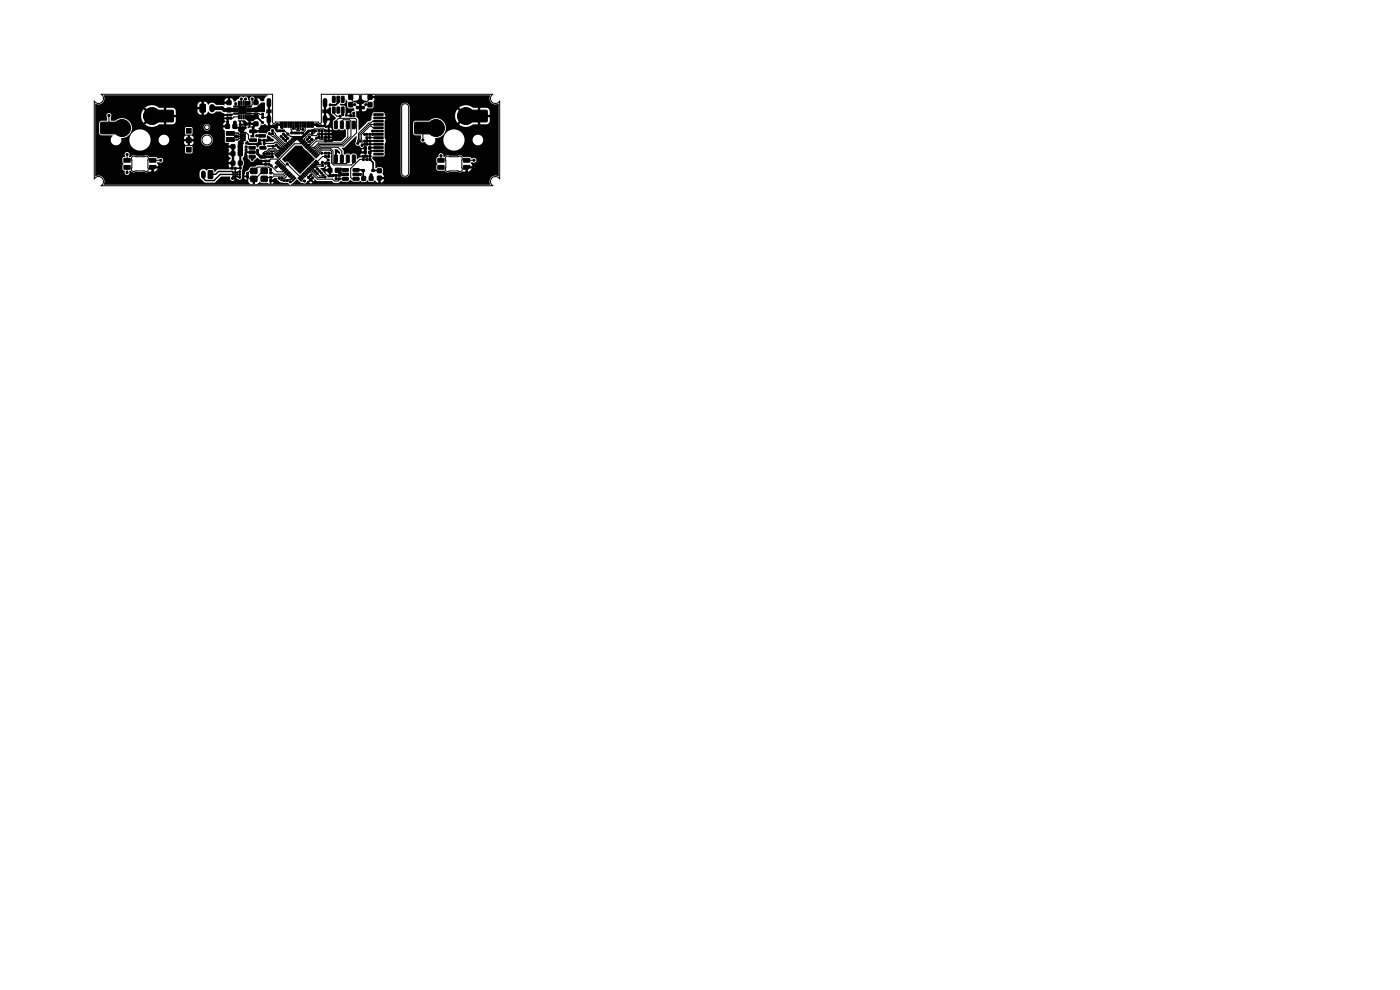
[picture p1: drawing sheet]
<svg xmlns="http://www.w3.org/2000/svg" width="297mm" height="210mm" viewBox="0 0 297 210" stroke-linecap="round" stroke-linejoin="round" font-family="sans-serif">
<g fill="#000" stroke="#000" stroke-width=".21">
<path d="M21.4 26h3.4v2.3h-3.4zM26.3 33.6h1.3v.8h-1.3zM26.3 35.1h1.3v.8h-1.3zM31.7 33.6h1.3l.1 .8h-1.3zM31.7 35.1h1.3l.1 .4-.4 .4h-.9zM33.3 23.4h3.4v2.4h-3.4zM39.5 29.3h1.1v1h-1.1zM39.5 31.3h1.1v1h-1.1zM39.5 27.3h1.1v1h-1.1zM42.5 22.1h.9l.2 .1v1.4l-.2 .2h-.8l-.2-.1zM44.2 36.2h.7l.2 .1 .1 1.3-.2 .3h-.6l-.2-.2zM48 27.9h1.7v.8h-1.7z"/>
<path d="M48 29.2h1.7v.8h-1.7zM48.1 24.9h.4v.4h-.4zM48.2 22.9h.8v.8h-.8zM48.2 21.4h.8v.8h-.8zM48.1 24.2h.4v.4h-.4zM48.7 24.9h.4v.4h-.4zM47.9 26.4h.8v.8h-.8zM49 34.2h.8v.8h-.8zM48.7 24.2h.4v.4h-.4zM48.6 23l1.7 .1v.5l-1.7 .1zM49.1 35.5h.4v.4h-.4zM49.6 22.5h.8v.2h-.8z"/>
<path d="M49.6 23h.8v.2h-.8zM49.6 23.5h.8v.2h-.8zM49.6 24h.8v.2h-.8zM49 32.2h.8v.8h-.8zM49 30.7h.8v.8h-.8zM49.7 35.5h.4v.4h-.4zM49.4 26.4h.8v.8h-.8zM50.6 34.2h.8v.8h-.8zM50.6 24.4h.2v.8h-.2zM50.6 21.5h.2v.8h-.2zM49.9 28.6h.3l.4 .3-.4 .4h-.3zM50.6 22.6h1.6v1.6h-1.6z"/>
<path d="M50.8 26.3h.3v.4h-.3zM50.8 26.9h.3v.4h-.3zM51.1 24.4h.2v.8h-.2zM51.1 21.5h.2v.8h-.2zM50.6 32.2h.8v.8h-.8zM50.6 30.7h.8v.8h-.8zM51.6 24.4h.2v.8h-.2zM51.6 21.5h.2v.8h-.2zM50.6 30.1l.4-.4h.6v.8l-.2 .1v2.4h-.8zM52.1 24.4h.2v.8h-.2zM52.1 21.5h.2v.8h-.2zM52 31h.4v.4h-.4z"/>
<path d="M52 31.6h.4v.4h-.4zM50.6 27h1.5v.2l-.5 .5v.5h-.6l-.4-.4zM52.2 21.6h.8v.7h-.8zM52.3 36.6h.4v.4h-.4zM52.3 37.2h.4v.4h-.4zM52.5 24h.8v.2h-.8zM52.5 23.5h.8v.2h-.8zM52.5 23h.8v.2h-.8zM52.5 22.5h.8v.2h-.8zM52.9 33h1.2l.1 .5h-1.3zM52.9 32h1.2l.1 .5-1.3 .1zM52.9 31.1h1.2l.1 .5h-1.3z"/>
<path d="M52.8 25.3h.3v.4h-.3zM52.8 25.9h.3v.4h-.3zM53 29.5h1.3l.1 .5h-1.3zM53 27.6h1.3l.1 .5h-1.3zM53.2 35.7h1.3v1.1h-1.3zM53.2 37.4h1.3v1.1h-1.3zM53.9 25.9h.8v.8h-.8zM53.9 24.3h.8v.8h-.8zM53.9 21.4h.8v.8h-.8zM53.9 22.9h.8v.8h-.8zM52.2 24.5l2.5-.1v.4l-1.1 .8h-.9l-.5-.4zM54.9 28.5h1.3l.1 .5-1.4 .1z"/>
<path d="M55.2 31.1h1.1l.1 .5h-1.2zM55.2 33h1.1l.1 .5h-1.2zM55.4 35.7h1.3v1.1h-1.3zM55.4 37.4h1.3v1.1h-1.3zM55.5 24.1h.4v.4h-.4zM55.5 24.7h.4v.4h-.4zM55.9 29.6h.3v.4h-.3zM55.9 30.2h.3v.4h-.3zM52.5 23.1l1.8-.1 1.2-1.1h.6v1.8l-3.6-.1zM56.2 34.7h.4v.3h-.4zM56.2 34h.4v.3h-.4zM56.8 34.7h.4v.3h-.4z"/>
<path d="M56.8 34h.4v.3h-.4zM57.2 35.8h.4v.4h-.4zM57.2 36.5h.4v.4h-.4zM57.2 38.1h.4v.4h-.4zM57.2 37.5h.4v.4h-.4zM58.4 34.5l.5-.5 .2 .1-.6 .6zM58.5 30.5l.4 .3-.2 .2-.3-.2zM58.7 34.8l.5-.5 .2 .1-.6 .6zM58.4 32.9l.1-.1 .6 .6-.2 .1zM59 35.1l.5-.5h.1l-.5 .7zM59 31l.3 .2-.2 .3-.3-.3zM58.7 32.5l.7 .6-.1 .1-.6-.5z"/>
<path d="M59.2 35.4l.6-.6 .1 .1-.5 .6zM59.5 25.9h.6v1.1h-.6zM59 32.3l.1-.1 .5 .7h-.1zM59.5 35.7l.6-.6 .1 .1-.5 .6zM59.3 27.6h.4v.3h-.4zM59.3 32l.6 .5v.2l-.7-.6zM59.8 36l.5-.6 .2 .1-.6 .6zM60.1 38.1h.4v.4h-.4zM59.5 31.8l.2-.1 .5 .6-.1 .1zM59.8 29.3l.3-.2 .2 .3-.2 .2zM60.1 36.2l.5-.5 .2 .1-.6 .6zM60.3 25.9h.6v1.1h-.6z"/>
<path d="M59.9 27.6h.4v.3h-.4zM59.9 31.4l.6 .5-.1 .2-.6-.6zM60.5 28.6l.3 .3-.2 .2-.3-.2zM60.4 36.5l.5-.5h.2l-.6 .7zM60.4 29.6l.4 .2-.2 .3-.3-.3zM60.7 38.1h.4v.4h-.4zM60.1 31.2l.1-.1 .6 .6-.2 .1zM60.6 36.8l.6-.5h.1l-.5 .6zM60.8 29.2l.2-.1 .3 .3-.3 .2zM60.4 30.8l.7 .6-.1 .1-.6-.5zM60.9 37.1l.6-.6 .1 .1-.5 .6zM61.1 25.9h.3v1.1h-.3z"/>
<path d="M60.6 30.6h.2l.5 .6h-.1zM61.2 37.4l.6-.6 .1 .1-.5 .6zM61 30.3l.6 .5v.2l-.7-.6zM61.6 25.9h.3v1.1h-.3zM61.5 37.7l.5-.6 .2 .1-.6 .6zM61.2 30.1l.2-.1 .5 .6-.1 .1zM61.8 37.9l.5-.5 .2 .1-.6 .6zM62.1 25.9h.3v1.1h-.3zM61.7 28h.4v.4h-.4zM61.6 29.7l.6 .5-.1 .2-.6-.6zM62.1 38.2l.5-.5h.2l-.6 .7zM61.8 29.5l.1-.1 .6 .6-.2 .1z"/>
<path d="M62.6 25.9h.3v1.1h-.3zM62.1 29.1l.7 .6-.1 .1-.6-.5zM62.3 28h.4v.4h-.4zM63.1 25.9h.3v1.1h-.3zM63.2 29.7l.6-.6 .1 .1-.5 .6zM63.6 25.9h.3v1.1h-.3zM63.5 30l.6-.6 .1 .1-.5 .6zM63.3 28h.4v.4h-.4zM63.2 37.7h.2l.5 .6-.1 .1zM63.8 30.2l.6-.5 .1 .1-.5 .6zM64.1 25.9h.3v1.1h-.3zM63.5 37.5l.2-.1 .5 .6-.1 .1z"/>
<path d="M64.1 30.5l.5-.5 .2 .1-.6 .6zM63.9 28h.4v.4h-.4zM63.8 37.2l.2-.1 .5 .6-.1 .1zM64.4 30.8l.5-.5h.2l-.6 .7zM64.6 25.9h.3v1.1h-.3zM64.1 36.9l.1-.1 .6 .6-.2 .1zM64.7 31.1l.5-.5h.2l-.6 .6zM64.7 31.2l.6-.6h.6l-.9 .9zM64.4 36.6l.1-.1 .6 .7h-.2zM64.9 31.4l.6-.6 .1 .1-.5 .6zM65.1 25.9h.6v1.1h-.6zM60.7 33.8l2.3-2.3 2.3 2.3-2.3 2.2z"/>
<path d="M64.7 36.3l.7 .5-.1 .1-.6-.5zM65.2 31.7l.6-.6 .1 .1-.5 .6zM65.4 37.4l.3 .3-.2 .2-.3-.2zM65.2 29.3l.3 .3-.3 .2-.3-.2zM65.6 29.8l.4 .3-.3 .2-.3-.2zM64.9 36h.2l.5 .6-.1 .1zM65.5 31.9l.6-.5 .1 .1-.5 .6zM65.8 37.9l.4 .2-.2 .3-.3-.3zM65.3 35.7l.6 .5-.1 .2-.6-.6zM65.6 28.9l.3 .2-.3 .3-.2-.3zM65.9 25.9h.6v1.1h-.6zM66.1 29.4l.3 .2-.3 .3-.2-.3z"/>
<path d="M65.8 32.2l.5-.5 .2 .1-.6 .6zM66.1 27.6h.4v.3h-.4zM65.5 35.5l.2-.1 .5 .6-.1 .1zM66.1 32.5l.5-.5h.2l-.6 .7zM61.9 29h2.2l1.4-1.4h.9v.3h-.7l-2.1 2.1-.4-.4-.5 .1zM65.9 35.1l.6 .6-.1 .1-.6-.5zM66.4 32.8l.5-.6 .1 .1-.5 .6zM66.7 27.6h.4v.3h-.4zM66.1 34.9l.1-.1 .6 .7h-.2zM66.7 36.1l.4 .2-.2 .3-.3-.3zM66.6 33.1l.6-.6 .1 .1-.5 .6zM66.4 34.6l.6 .5v.2l-.6-.6z"/>
<path d="M66.9 33.4l.6-.6 .1 .1-.5 .6zM67 36.7l.3-.2 .2 .3-.2 .2zM66.6 34.4l.2-.1 .5 .6-.1 .1zM67.2 35.6l.4 .2-.2 .3-.3-.3zM67.5 27.6h.4v.3h-.4zM67.5 29h.4v.3h-.4zM67.5 28.3h.4v.3h-.4zM67 34l.6 .5-.1 .2-.6-.6zM67.7 36l.3 .3-.2 .2-.3-.2zM68.1 27.6h.4v.3h-.4zM68.1 29h.4v.3h-.4zM68.1 28.3h.4v.3h-.4z"/>
<path d="M68.9 29h.4v.3h-.4zM68.9 34.5h.4v.3h-.4zM68.9 29.7h.4v.3h-.4zM68.9 33h.4v.4h-.4zM68.9 32.3h.4v.4h-.4zM68.9 27.6h.4v.3h-.4zM68.9 28.3h.4v.3h-.4zM69.5 29h.4v.3h-.4zM69.5 34.5h.4v.3h-.4zM69.5 29.7h.4v.3h-.4zM69.5 33h.4v.4h-.4zM69.5 32.3h.4v.4h-.4z"/>
<path d="M69.6 35.7h.8v.8h-.8zM69.5 27.6h.4v.3h-.4zM69.5 28.3h.4v.3h-.4zM70.6 22.7l.5 .1-.1 1.2-.5-.1zM70.6 20.5h.5l-.1 1.2-.5-.1zM71 32.9l.6 .1-.1 1.5-.6-.1zM71 25.7l.6 .1-.1 1.5-.6-.1zM71.1 37h.4v.4h-.4zM71.1 37.8h.4v.3h-.4zM71.2 35.7h.7v.8h-.7zM71.5 22.7l.6 .1-.1 1.2-.5-.1zM71.5 20.5h.6l-.1 1.2-.5-.1z"/>
<path d="M71.8 37h.4v.4h-.4zM71.8 37.8h.4v.3h-.4zM72.2 32.9l.6 .1-.1 1.5-.5-.1zM72.2 25.7l.6 .1-.1 1.5-.5-.1zM71.7 35.7h.4l.3 .3v.6l.1 .2h.7v.4l-1.4 .1zM72.5 22.7l.5 .1-.1 1.2-.5-.1zM72.5 20.5h.5l-.1 1.2-.5-.1zM73.5 32.9l.6 .1-.1 1.5-.5-.1zM73.5 25.7l.6 .1-.1 1.5-.5-.1zM72.6 37.7h1.2l.1 .5h-1.2zM72.6 36.7h1.2l.1 .5-1.2 .1zM72.6 35.8h1.2l.1 .5h-1.2z"/>
<path d="M74 20.1h.8v1h-.8zM74 21.7h.8v1h-.8zM74.2 24.4h.4v.3h-.4zM74.8 32.9l.6 .1-.1 1.5-.6-.1zM74.8 25.7l.6 .1-.1 1.5-.6-.1zM74.8 24.4h.5v.3h-.5zM75.6 22.6h1.6l.1 .4-1.6 .1zM74.9 35.8h1.2l.1 .5h-1.2zM74.9 36.7h1.2l.1 .5-1.2 .1zM74.9 37.7h1.2l.1 .5h-1.2zM76.9 33.6h.4v.4h-.4zM76.9 33h.4v.4h-.4z"/>
<path d="M76.8 36h.5v.4h-.5zM76.8 37.4h.7v.9h-.7zM77.6 29h.4v.4h-.4zM77.6 28.3h.4v.4h-.4zM77.7 33.7h.4v.3h-.4zM77.6 29.7h.4v.4h-.4zM77.6 30.4h.4v.4h-.4zM77.3 32.1h.4v.5h-.4zM77.3 31.1h.4v.6h-.4zM78.1 20.1h.8v1h-.8zM78.1 21.7h.8v1h-.8zM77.7 33h.4v.3h-.4z"/>
<path d="M78.3 29h.4v.4h-.4zM78.3 28.3h.4v.4h-.4zM78.3 33.7h.4v.3h-.4zM78.3 29.7h.4v.4h-.4zM78.3 30.4h.4v.4h-.4zM78.3 33h.4v.3h-.4zM78.2 32.1h.5v.5h-.5zM78.2 31.1h.5v.6h-.5zM78.4 37.4h.7v.9h-.7zM78.9 36h.5v.4h-.5zM80.1 35.8h.8v.8h-.8zM80.1 37.4h.8v.8h-.8z"/>
<path d="M79.3 32.5h2v.4h-2zM79.3 31.8h2v.4h-2zM79.3 31.1h2v.4h-2zM79.3 30.4h2v.4h-2zM79.3 29.7h2v.4h-2zM79.3 29h2v.4h-2zM79.3 28.3h2v.4h-2zM79.3 27.6h2v.4h-2zM79.3 26.9h2v.4h-2zM79.3 26.2h2v.4h-2zM79.3 25.5h2v.4h-2zM79.3 24.8h2v.4h-2z"/>
<path d="M79.3 24.1h2v.4h-2zM88 26h3.4v2.3h-3.4zM92.9 33.6h1.3v.8h-1.3zM92.9 35.1h1.3v.8h-1.3zM98.3 33.6h1.3l.1 .8h-1.3zM98.3 35.1h1.3l.1 .4-.4 .4h-.9zM99.9 23.4h3.4v2.4h-3.4z"/>
<circle cx="23.1" cy="24.5" r=".22"/>
<circle cx="25.9" cy="27.2" r="1.8"/>
<circle cx="26.9" cy="36.6" r=".22"/>
<circle cx="27" cy="32.8" r=".23"/>
<circle cx="32.2" cy="24.6" r="1.8"/>
<circle cx="32.4" cy="36.4" r=".23"/>
<circle cx="34.1" cy="34" r=".23"/>
<circle cx="40" cy="27.8" r=".23"/>
<circle cx="40" cy="31.7" r=".23"/>
<circle cx="48.3" cy="26" r=".23"/>
<circle cx="49.3" cy="37.9" r=".23"/>
<circle cx="49.5" cy="37.4" r=".13"/>
<circle cx="49.5" cy="36.6" r=".14"/>
<circle cx="49.5" cy="37" r=".14"/>
<circle cx="49.8" cy="26" r=".23"/>
<circle cx="49.9" cy="37.4" r=".13"/>
<circle cx="49.9" cy="37" r=".14"/>
<circle cx="49.9" cy="36.6" r=".14"/>
<circle cx="49.9" cy="37.9" r=".22"/>
<circle cx="49.9" cy="29" r=".22"/>
<circle cx="50" cy="22" r=".22"/>
<circle cx="50.3" cy="37.4" r=".13"/>
<circle cx="50.3" cy="36.6" r=".13"/>
<circle cx="50.3" cy="37" r=".13"/>
<circle cx="50.4" cy="29" r=".22"/>
<circle cx="50.7" cy="31.9" r=".22"/>
<circle cx="50.8" cy="30.4" r=".22"/>
<circle cx="50.8" cy="37.6" r=".22"/>
<circle cx="50.8" cy="36.4" r=".22"/>
<circle cx="50.9" cy="37" r=".23"/>
<circle cx="50.9" cy="23.9" r=".22"/>
<circle cx="50.9" cy="23.3" r=".23"/>
<circle cx="50.9" cy="22.9" r=".23"/>
<circle cx="51" cy="35.7" r=".23"/>
<circle cx="51.1" cy="29" r=".15"/>
<circle cx="51.1" cy="29.4" r=".13"/>
<circle cx="51.1" cy="29" r=".13"/>
<circle cx="51.1" cy="28.1" r=".14"/>
<circle cx="51.1" cy="28.5" r=".14"/>
<circle cx="51.1" cy="29.7" r=".14"/>
<circle cx="51.2" cy="21" r=".23"/>
<circle cx="51.3" cy="31.9" r=".22"/>
<circle cx="51.3" cy="30.4" r=".22"/>
<circle cx="51.4" cy="23.9" r=".22"/>
<circle cx="51.4" cy="23.3" r=".23"/>
<circle cx="51.4" cy="22.9" r=".22"/>
<circle cx="51.5" cy="27.1" r=".23"/>
<circle cx="51.5" cy="27.6" r=".23"/>
<circle cx="51.5" cy="29.4" r=".13"/>
<circle cx="51.5" cy="29" r=".13"/>
<circle cx="51.5" cy="28.1" r=".14"/>
<circle cx="51.5" cy="28.5" r=".14"/>
<circle cx="51.5" cy="29.7" r=".14"/>
<circle cx="51.9" cy="35.6" r=".22"/>
<circle cx="51.9" cy="29.4" r=".13"/>
<circle cx="51.9" cy="29" r=".13"/>
<circle cx="51.9" cy="28.1" r=".13"/>
<circle cx="51.9" cy="28.5" r=".13"/>
<circle cx="51.9" cy="29.7" r=".14"/>
<circle cx="51.9" cy="23.9" r=".22"/>
<circle cx="51.9" cy="23.3" r=".23"/>
<circle cx="51.9" cy="22.9" r=".23"/>
<circle cx="51.9" cy="29" r=".15"/>
<circle cx="52" cy="27.1" r=".22"/>
<circle cx="52.1" cy="21" r=".23"/>
<circle cx="52.1" cy="26.5" r=".23"/>
<circle cx="52.2" cy="32.3" r=".22"/>
<circle cx="52.4" cy="35" r=".23"/>
<circle cx="52.7" cy="21.9" r=".22"/>
<circle cx="53.5" cy="21" r=".23"/>
<circle cx="53.5" cy="33.8" r=".23"/>
<circle cx="53.6" cy="23.3" r=".22"/>
<circle cx="53.7" cy="27.1" r=".23"/>
<circle cx="53.8" cy="38" r=".22"/>
<circle cx="54.3" cy="21" r=".22"/>
<circle cx="54.4" cy="28.8" r=".23"/>
<circle cx="54.7" cy="31.9" r=".22"/>
<circle cx="55.7" cy="26" r=".22"/>
<circle cx="55.7" cy="23.3" r=".22"/>
<circle cx="55.7" cy="22.7" r=".22"/>
<circle cx="55.7" cy="22.1" r=".22"/>
<circle cx="56" cy="32.6" r=".22"/>
<circle cx="56" cy="36.3" r=".22"/>
<circle cx="56.6" cy="32.6" r=".22"/>
<circle cx="56.6" cy="29.8" r=".22"/>
<circle cx="57" cy="23.6" r=".23"/>
<circle cx="57.1" cy="32.6" r=".22"/>
<circle cx="57.1" cy="28.3" r=".23"/>
<circle cx="57.5" cy="35.2" r=".22"/>
<circle cx="57.7" cy="32.6" r=".22"/>
<circle cx="57.8" cy="33.3" r=".22"/>
<circle cx="57.8" cy="27.7" r=".23"/>
<circle cx="57.8" cy="28.3" r=".23"/>
<circle cx="58" cy="31" r=".22"/>
<circle cx="58" cy="38.3" r=".22"/>
<circle cx="58.6" cy="35.5" r=".23"/>
<circle cx="58.9" cy="27.8" r=".23"/>
<circle cx="59.2" cy="37.8" r=".23"/>
<circle cx="59.3" cy="31.4" r=".22"/>
<circle cx="59.6" cy="28.9" r=".23"/>
<circle cx="59.8" cy="27.1" r=".22"/>
<circle cx="59.8" cy="37.8" r=".23"/>
<circle cx="60.1" cy="28.5" r=".22"/>
<circle cx="60.6" cy="26.4" r=".23"/>
<circle cx="60.9" cy="34.8" r=".22"/>
<circle cx="61.1" cy="28.4" r=".22"/>
<circle cx="61.6" cy="38.6" r=".22"/>
<circle cx="61.9" cy="33.7" r=".23"/>
<circle cx="62.2" cy="27.3" r=".22"/>
<circle cx="62.4" cy="34.3" r=".22"/>
<circle cx="62.5" cy="33.2" r=".23"/>
<circle cx="63" cy="29.3" r=".22"/>
<circle cx="63" cy="28.2" r=".22"/>
<circle cx="63" cy="32.6" r=".22"/>
<circle cx="63" cy="34.8" r=".22"/>
<circle cx="63" cy="33.7" r=".22"/>
<circle cx="63.2" cy="27.3" r=".22"/>
<circle cx="63.5" cy="33.2" r=".22"/>
<circle cx="63.5" cy="34.3" r=".22"/>
<circle cx="64.1" cy="33.7" r=".23"/>
<circle cx="64.3" cy="27.5" r=".23"/>
<circle cx="64.5" cy="28.8" r=".22"/>
<circle cx="64.6" cy="38.4" r=".22"/>
<circle cx="64.9" cy="28.3" r=".23"/>
<circle cx="65.3" cy="27.9" r=".23"/>
<circle cx="65.4" cy="26.5" r=".23"/>
<circle cx="65.7" cy="29.1" r=".22"/>
<circle cx="65.9" cy="37.2" r=".22"/>
<circle cx="66.2" cy="29.6" r=".23"/>
<circle cx="66.2" cy="28.3" r=".22"/>
<circle cx="66.3" cy="37.7" r=".22"/>
<circle cx="67.2" cy="29.3" r=".22"/>
<circle cx="67.7" cy="28.5" r=".22"/>
<circle cx="68.2" cy="36.7" r=".23"/>
<circle cx="68.3" cy="32.5" r=".23"/>
<circle cx="68.3" cy="28.4" r=".22"/>
<circle cx="68.4" cy="34.4" r=".22"/>
<circle cx="68.4" cy="35.1" r=".23"/>
<circle cx="68.5" cy="37.2" r=".23"/>
<circle cx="69" cy="23.6" r=".22"/>
<circle cx="69" cy="37.6" r=".23"/>
<circle cx="69.1" cy="29.8" r=".22"/>
<circle cx="69.1" cy="28.4" r=".22"/>
<circle cx="69.1" cy="29.1" r=".22"/>
<circle cx="69.6" cy="34" r=".22"/>
<circle cx="69.7" cy="35.2" r=".23"/>
<circle cx="70.1" cy="22.2" r=".22"/>
<circle cx="70.3" cy="29.8" r=".22"/>
<circle cx="70.3" cy="28.4" r=".22"/>
<circle cx="70.7" cy="37.2" r=".22"/>
<circle cx="70.8" cy="21" r=".22"/>
<circle cx="71.3" cy="33.7" r=".23"/>
<circle cx="71.8" cy="23.3" r=".22"/>
<circle cx="71.8" cy="28.4" r=".22"/>
<circle cx="72.2" cy="24.6" r=".22"/>
<circle cx="72.3" cy="35.9" r=".23"/>
<circle cx="72.7" cy="21.1" r=".22"/>
<circle cx="72.7" cy="24.3" r=".22"/>
<circle cx="73.7" cy="23.4" r=".22"/>
<circle cx="74.4" cy="20.6" r=".22"/>
<circle cx="75.1" cy="26.5" r=".22"/>
<circle cx="75.1" cy="24" r=".22"/>
<circle cx="75.2" cy="22.2" r=".22"/>
<circle cx="75.9" cy="30.4" r=".23"/>
<circle cx="76.3" cy="30" r=".22"/>
<circle cx="76.4" cy="23.4" r=".22"/>
<circle cx="76.5" cy="37" r=".23"/>
<circle cx="76.8" cy="30.9" r=".22"/>
<circle cx="77.3" cy="30.6" r=".22"/>
<circle cx="77.3" cy="30" r=".22"/>
<circle cx="77.4" cy="28.5" r=".22"/>
<circle cx="77.5" cy="33.2" r=".23"/>
<circle cx="77.6" cy="22.2" r=".22"/>
<circle cx="78.5" cy="20.6" r=".22"/>
<circle cx="78.7" cy="37.1" r=".23"/>
<circle cx="79.1" cy="28.5" r=".22"/>
<circle cx="79.1" cy="27.8" r=".22"/>
<circle cx="81.6" cy="37.8" r=".23"/>
<circle cx="81.9" cy="25" r=".23"/>
<circle cx="89.7" cy="29.7" r=".22"/>
<circle cx="92.5" cy="27.2" r="1.8"/>
<circle cx="93.5" cy="33" r=".22"/>
<circle cx="98.8" cy="24.6" r="1.8"/>
<circle cx="99" cy="36.5" r=".23"/>
<circle cx="100.5" cy="34" r=".23"/>
</g>
<g fill="#000">
<path d="M50 28.7l.5 .2-.2 .3h-.3l-.1-.2zM50.5 25.5h1.1a.49 .49 0 0 1 .7 .3l.4 .2h1.5l.1 .5h-1l-.1-.2v.5h.2l.1 .2-.9 .2-.1-.3 .2-.1v-.5h-.4v.3h-1.3l-.3-.3h.9v-.3l-.5-.3v.6h-.4v-.6l-.2 .1zM50.7 22.9l.8-.3 .6 .3v1.1h-1.4zM51.1 28.8h.8v.3h-.8zM52.4 29.8l.6 .5h1.4l.3-.2 .1-.7h.5l.1 .2h1.3l-.1-.4 .1-.5 1.5 1-.3 .3h-2.5l.1 .4v.3a.5 .5 0 0 0-.7 .5l-.3 .1-.2-.4-.2-.1h-1.5l-.6-.2a.54 .54 0 0 1 .3-.7zM20.2 22h.2a1.25 1.25 0 0 0 1.6-.5h26.3v-.7a.71 .71 0 0 0-.7 .7h-25.6l.2-.7-.2-.5 34.7-.1 .1 .1a1.24 1.24 0 0 0-.8 1.1l-.7 .1-.3-.5-.4-.2-.1 1h-.4l-.1-1a.56 .56 0 0 0-.8-.3 .56 .56 0 0 0-.1 .9l-.1 .8-.8-.2 .1-.2h.5l-.2-.7a.6 .6 0 0 0-.3-.6 .6 .6 0 0 0-.7 .2 .61 .61 0 0 0-1 .3l-.4 .1-.2 .4h-.5a.71 .71 0 0 0-.7-.7v.9l-.2 .1v.2h-1v.4l-1.8-.2a1.01 1.01 0 0 0-1.7 0 .76 .76 0 0 0-.9-.6v1.1h-.4v-1.1h-.2a.84 .84 0 0 0-.7 1.1h.8v.5h-.8v.4a.75 .75 0 0 0 .9 .7v-1.1h.4v1.1h.2a.8 .8 0 0 0 .7-.6 1.04 1.04 0 0 0 1.7 0h1l.8 .3v.2l.7 .1v.3h-.7v.3h.7l.2 .9v1h-.2l-.1 .3h-.9l.4 .6v2.4l.2 .2h.7l-.1 .6h.9v.2l.3 .1v4l-.5 .7h-2.9l-.8 .6-.2-.5-.3-.1h-.7l-.4 .2a.93 .93 0 0 0-1.6 .5l.1 1.2 1.1 1 2.1-.1 1.3-1.2h2a.55 .55 0 0 0 .2 .8 .55 .55 0 0 0 .8-.3h.4a.68 .68 0 0 0 1.1-.4h.4l.2 .4 .3 .1v-.5h-.9l-.1-.3v-1.2l.4-1.2-.2-1.5 .3-.3v-.6h.2v-.7h.4l.1 1.7 .4 .3a.61 .61 0 0 0 .6 .5 .61 .61 0 0 0 .6-.5l.4-.4 .5 .4 1.4 .2v.3l-.7 .1v.3h.7v.3h-1.8l-.4 .3-.9 .1-.9 .8a.5 .5 0 0 0-.4 .7l-.2 .3 .9 .2v.8a.73 .73 0 0 0 .9 .9l.1-1.1h.4v1.1l.5-.1 .5-.4 .4 .2h1.3l.4 .2h.4l.3-.1 .2-.4h-.5v.5h-.4v-.7l.9-.2 .2-.3h.3l.2 .3 .6 .6 1.7 .1 .3 .3-39.3 .1a1.43 1.43 0 0 0-1.1-1.9h-.8v-3.7h5.8v.8l.3 .3-.3 .4v.8l.5 .3a.57 .57 0 0 0 .5 .9 .57 .57 0 0 0 .4-.9h.3a.81 .81 0 0 0 1.1 .3h1.8a.79 .79 0 0 0 1-.1l1.3-.1 .6-.5h-.8v.6h-.6v-.8l.3-.1 .1-.2h1.1l-.1-.4h15v.6h.6l.1-.6h-15.7a.25 .25 0 0 1-.2-.2 .25 .25 0 0 1 .1-.3h.4a.53 .53 0 0 0 .7-.1l14.7 .1v-1.5h-.7l.1 .4 .4 .3-.4 .3-.1 .4h-14l.1-.1a.53 .53 0 0 0-.2-.6 .53 .53 0 0 0-.6 0h-.4l-.4-.3h-1.4a.75 .75 0 0 0-1-.3h-1.8a.71 .71 0 0 0-1 .3l-.4-.1a.54 .54 0 0 0 0-.7 .54 .54 0 0 0-.7-.1 .54 .54 0 0 0-.2 .7v.2l-.4 .1-.1 .2h-5.8v-5.4h.8l.5 .5h2.4a1.15 1.15 0 0 0 .2 2 1.15 1.15 0 0 0 1.6-1.1h1.7v.2a2.25 2.25 0 0 0 1.6 2 2.25 2.25 0 0 0 2.4-.6h7.8l.1 1.1 .2 .3 1.1-.1 .2-.2 8.4 .1v-1h-.7l.1 .5-.1 .4h-7.7v-1.1l-.2-.3-1.1 .1-.3 .2h-7.8l.4-.8 .2-.8h1.7a1.13 1.13 0 0 0 .7 1.2 1.13 1.13 0 0 0 1.3-.5h3.3l.4 .4 1.2 .1 .4-.3v-.5h-.7v.8h-.5v-.8h-.8v.3h-3.3l.2-.7h6.7a1.25 1.25 0 0 0 1.8 1.3 1.25 1.25 0 0 0 .3-2.2 1.25 1.25 0 0 0-2 .7l-.1 .2h-6.7l-.1-.4h3.2v.3h2a.59 .59 0 0 0-.1-.6 .59 .59 0 0 0-.6-.1v.7h-.5v-.7h-.5l-.3 .4-3.3-.1a1.13 1.13 0 0 0-1.2-.5 1.13 1.13 0 0 0-.8 1h-1.7a2.26 2.26 0 0 0-2.3-2.2 2.26 2.26 0 0 0-2.3 2.2h-1.7v-.2a2.28 2.28 0 0 0 2.3-2.2h11.2v1.1l.2 .2 1.2 .1 .3-.3-.1-1.1-.2-.2h-1.1l-.3 .2h-11.2v-.3h15.2a.7 .7 0 0 0 .9 .8 .7 .7 0 0 0 .3-1.2l3.6 .1 .1-1.3h-.5l.3 .5-.4 .3-.2 .4h-2.9a.7 .7 0 0 0-.7-.2 .7 .7 0 0 0-.5 .6h-15.2v-.2a2.12 2.12 0 0 0-3.6-1.1h-.9l.1-1.1h6.3l.2 .9 .3 .7 .6-.6 .4 .4-.6 .5 .2 .1a2.34 2.34 0 0 0 2.8-.1h2.8l.4-.2 .3-.4v-.9h-2v1.5h-.5v-2h2.5v-.8a.74 .74 0 0 0-.7-.7h-1.3v1.5h-.5v-1.5h-1.1a2.29 2.29 0 0 0-2.9-.1l.6 .6-.4 .3-.6-.5-.3 .7-.2 .6-6.3-.1a.54 .54 0 0 0-.7-.4 .54 .54 0 0 0-.2 .9v.7h-1.2l-.3 .2-.2 .3v2.1h-.8zM53.7 27.6h1.2l-.1-.4 .3-.2 .2-.6a.69 .69 0 0 0 .9-.1l.6 .4v-.8l.2 .1 .3-.1v.8a.87 .87 0 0 1 1-.3l.3-.3 1.2 .2v.4h-.8v.5l-.2 .3 .7 .1v.3l-.8 .1-.4-.3a.58 .58 0 0 0-.6-.5 .58 .58 0 0 0-.5 .6 .56 .56 0 0 0-.6 .5l-.4-.1-2.2-.1v1h-.8l-.1-.4h.4v-.8h.2zM56.8 22.5l.2 .1 .3-.1v.8h.3v.7l-.3-.1v.8l-.2-.1-.3 .1v-.8l-.4 .2 .1-.9 .3 .1zM56.7 30.8h1.1l.1 .3-1.1 .1zM62.5 28l.9 .1 .1 .2-.9 .1zM59.8 33.7l2.9-2.8h1.3l2.5 2.6a.3 .3 0 0 1 .3 .3 .3 .3 0 0 1-.3 .2l-2.9 2.9-2.2-2.2a.6 .6 0 0 0-1-.3zM68.2 27.8h.3v1.3a.28 .28 0 0 1-.3 0 .28 .28 0 0 1 0-.4z"/>
<path d="M68 35.7l.7-.1 .4-.4 .2 .1-.3 .6h.9l.1 .2h.2v1l1.1-.1v.3l-.7 .1v.2h-1l-1-1.2h.4a.71 .71 0 0 0 .8 .7v-.7h-1.2zM68.7 22.5l.2 .1 .3-.1v.8l.4-.2a.38 .38 0 0 1 .6-.3l.1 1.3 1 .9-.7 .8 .1 1.6 .3 .2h.5l.4-.2 .4 .2h.4l.5-.2 .2 .2v1.4l-1 .9h-2.7l-.1-.2h.8v-.3h-.5v.3h-.3v-.7h.8v-.3h-.5v.3h-.3v-.7h.8v-.3h-.5v.3h-.3v-.7h.8l-.1-.4-.4-.1v.5h-.3l-.1-.5a.5 .5 0 0 1-.8-.2h-1.6l-.1-.2-.8-.1 .1-.4 1.1-.1 .4 .3a.65 .65 0 0 1 .9 .3v-.8l.2 .1 .3-.1v.8a1.01 1.01 0 0 0 .7-1.1h-.7v-.5h.7a1.01 1.01 0 0 0-.7-1.2v.8l-.2-.1-.3 .1v-.8h-.3v-.7l.3 .1zM71 31.7h.6l.5 .6-.1 .4-.5-.3-.1 1.3-.3-.1zM72.2 22h.7l.3-.1 .2-.9 .3 .5-.1 1.1 .2 .3 .2 .1 1-.1 .2 .5a.76 .76 0 0 0-.7 1.1l-.2 .2h-1.1v-.3h1v-.5l-.3 .1-.2 .4h-.5l.1-1.8-.4-.2h-.5l-.3-.2zM72.5 31.4l.6-.1 2.5-2.5v.6l-.1 .6a.58 .58 0 0 0 0 .8 .58 .58 0 0 0 .8 .1 .55 .55 0 0 0 .4 .5 .55 .55 0 0 0 .6-.2l.4 .3v.8h-.2l-.1 .3h-.8l-.2 .4h.7v.3l-.9 .1-.4 .4-.1-.8-.3-.4h-.6l-.4 .2-.4-.2h-.4l-.5 .2-.2-.2v-.7l-.2-.2h4v.4h.5v-.4h-4.5zM76.1 20.2h.6a.85 .85 0 0 0 .7 1.2l.3-.1 .1 .3-.5 .2-.2 .2-.4 .1v1.5l.8-.1 .4-.6 1 .1 .3-.3h5.8v14.2a.95 .95 0 0 0 1.1 .7 .95 .95 0 0 0 .8-1v-3h5.7v.8l.3 .3-.3 .4v1l.3 .1h1.4a.76 .76 0 0 0 1.1 .3h1.8a.79 .79 0 0 0 1-.1h1.2l.7-.6h-.8v.6h-.6v-.8l.3-.1v-.2h1.2l-.3-.7 .1-.2a.62 .62 0 0 0 .8 0 .62 .62 0 0 0 .2-.7l-.4-.2-.6 .1-.4-.3h-1.4a.7 .7 0 0 0-1-.3h-1.8a.71 .71 0 0 0-1 .3h-.3a.59 .59 0 0 0-.5-.8 .59 .59 0 0 0-.6 .8l-.3 .1-.1 .2h-5.7v-5.4h.7l.5 .5h1.2v.6a.57 .57 0 0 0 .1 .8 .57 .57 0 0 0 .8 0 1.13 1.13 0 0 0 1.3 .7 1.13 1.13 0 0 0 .8-1.2h1.7v.2a2.25 2.25 0 0 0 2.4 2.2 2.25 2.25 0 0 0 2.2-2.4h1.7v.2a1.13 1.13 0 0 0 1.7 .9 1.13 1.13 0 0 0 0-2 1.13 1.13 0 0 0-1.7 .9h-1.7a2.26 2.26 0 0 0-2.3-2.2 2.26 2.26 0 0 0-2.3 2.2h-1.7v-.2a2.14 2.14 0 0 0 2.2-2.7 2.14 2.14 0 0 0-3.2-1.3l-.3 .2-3.1 .1-.3 .4v2.1h-.7v-3.7h9.6l.2 .9 .3 .7 .6-.6 .4 .4-.6 .5a2.33 2.33 0 0 0 3 0h2.9l.4-.3 .2-.4v-.8h-2v1.5h-.5v-2h2.5v-.9l-.3-.5-.3-.1h-1.4v1.5h-.5v-1.5h-1a2.33 2.33 0 0 0-3-.1l.6 .6-.4 .3-.6-.5-.3 .7-.2 .6h-9.6v-1.8a.95 .95 0 0 0-.9-.9 .95 .95 0 0 0-1 .9h-5.8v-1.2l.2-.6-.9-.1v-.4h.9l.1-.2h24.5a1.34 1.34 0 0 0 .2 1.6 1.34 1.34 0 0 0 1.6 .2v15.3a1.43 1.43 0 0 0-1.9 1.1v.8l-42.2-.1 1.3-1.1 .7 .7 .8 .2 .5-.1h1.3l-.4-.4-.3 .4h-.6l.2-.4 .1 .1 .8-.5 .5 .5 .2-.5 .5 .4h3.1l.5 .4h1l.4-.4 .4 .1h1.2l.4-.4 .6 .4h1.2l.3-.1 .5 .2h.6l.5-.4 .4 .4h.7l.4-.4 .4 .5h.8a.71 .71 0 0 0 .8-.7h-.8v.7h-.5v-.9h.3v-.3h1l-.4-.6 .2-.3v-.7l-.4-.4h-.8l-.5 .2v-1.4l-.6-.8 .1-.4 2.2 .1 .3-.3v-2l.2-.8-.2-1.2v-2.9l.2-.8-.2-1.1-.3-.3-2.2 .1-.3 .8v.7l-.3 .3-.5 .1-1.9 1.8v-2.3l-.5-.6-.1-1.1h.7v-1.5h-.4l-.3-.4h-.4l.1-.3a.8 .8 0 0 0 .8-.3 .8 .8 0 0 0 .1-.9zM77.7 29.2h.2l.1 .5h.6a.51 .51 0 0 1-.8 .3l-.2-.1z"/>
<circle cx="55.8" cy="33.3" r=".3"/>
<circle cx="60.6" cy="37.7" r=".13"/>
</g>
<path d="M45 22.7v.5" fill="none" stroke="#000" stroke-width="1.2"/>
<path d="M43.2 36.7v.7M57.1 21.3v1M57.1 24.9v.8M69 21.3v1M69 24.9v.8" fill="none" stroke="#000" stroke-width="1"/>
<g fill="none" stroke="#000" stroke-width=".21">
<path d="M20 21.4a1.05 1.05 0 0 0 1.6 .2 1.05 1.05 0 0 0-.2-1.6h36.4v5.9l.3 .3 .3-.3h9.2l.1 .3h.3l.2-.3v-5.9h36.4a1.05 1.05 0 0 0-.2 1.6 1.05 1.05 0 0 0 1.6-.2v16.6a1.05 1.05 0 0 0-1.6-.2 1.05 1.05 0 0 0 .2 1.6h-83.2a1.05 1.05 0 0 0 .2-1.6 1.05 1.05 0 0 0-1.6 .2zM23.1 24.5h.1M23.1 24.5v2.7M26.9 35.5v1.1M27 32.8v1.2M27 34h-.1M28 33.3l.4-.2 .5 .2 2.1-.2 .3 .1 .2 .4-.1 2.6-.4 .2-.5-.1-2.1 .1-.4-.1-.1-.4v-2.3zM32.4 35.5v.9M32.4 34h1.7M48.2 25.9v.1M48.2 26h.1M48.3 24.4v.7"/>
<path d="M48.3 25.9h-.1M48.6 23.4l.2 .2M48.8 29.6l.9 .1M49.4 31.1h.1M49.5 37.4l-.2 .5M49.7 28.2l-.9 .1M49.8 26.8h.1M49.9 37v.4M50 22v.6M50 23.1v.5M50 24.1h-.5l-.3 .3h-.3M50.3 37h.6"/>
<path d="M50.3 37.4l.2 .2h.4M50.7 21.9l.2 1M50.7 24.8h-1l-.3 .3h-.5M50.9 36.4h-.4l-.2 .2M51 26.5h-.1M51.2 21v.9M51.2 21h.1M51.9 28.6v.3M51.9 28.2h.3l.5 .4v.9l.3 .3h.7M51.9 28.9v.1M52.1 21l-.4 .3v.6M52.2 21.9v.5l-.3 .5"/>
<path d="M52.2 31.8v.5M52.2 31.2h1.1l.2 .2M52.7 32.3h.8M52.9 24.1h2l.2 .2h.6M53.5 29.7v.1M53.5 21v1.2l-.4 .4h-.2M53.6 23.3h.7M53.7 24.1h.1M54.3 21v.8M54.4 28.8h1.4M55.7 22.7v.6h-1.4M55.7 24.9h.9l.5 .4"/>
<path d="M55.8 31.4l.3-.3v-.7h2l.3-.2h.4l1.3 1.5M56.1 36.3h-.2l-1.7 1.7h-1.2l-.5-.6M56.1 29.8h.5M56.4 34.2v.7M57 34.9h.2l1.6 1.6h1.2l.4-.5M57.1 32.6l.2-.5h.8l.9 .8M57.1 28.4l.7 .6h.2l2.4 2.5M57.4 38.3h.6M57.4 36l-.4-.6h-2.3l-.9 .9h-.8l-.5 .5M57.7 32.6h.5l.5 .6M57.8 28.4l2.9 2.8M57.8 27.7l.6 .7v.2l2 1.9h.2l.4 .4"/>
<path d="M58.6 30.8l-.3 .3h-.4M58.9 27.8h.6M59.2 33.8l1.3 1.3v.3l-.4 .4M59.2 37.8l.4 .5h.7M59.3 31.4l.6 .6M59.3 34.9h.1M59.3 34.9l-.5 .6h-.2M59.3 32.6l-1-.8h-1.1l-.6 .8M59.6 32.3l-.4-.3h-.4l-.4-.5h-1.3l-.6 .6h-.3l-.2 .5M59.6 28.9l.5 .5M59.9 32h.1M60.1 27.8h.3l1.1 1.1h.3l.6 .6"/>
<path d="M60.1 31.7h.1M60.1 28.5l.5 .4M60.4 29.8l.9 .8M60.7 36.3l-.6 .7h-2l-.3-.3h-.4M60.9 34.8l3 2.9M61 36.6l-.8 .8h-2.1l-.3 .3h-1.5l-.2 .3M61 29.3l-.5 .5M61.3 36.9l-.9 .9h-.6M61.7 26.5l.2 1.7M62 38.4h.1M62.1 37.7l-.3 .4h-.7l-.2 .2M62.2 26.5v.8"/>
<path d="M62.4 38l-.5 .6h-.3M62.5 28.2h1M62.7 26.5v.9l.3 .3h.5l.3-.2M63.2 26.5v.8M63.6 38l.4 .4h.6M63.8 27.5h.4M63.8 26.5v1M64.7 36.9l.8 .7M64.8 26.5v1.2l-.7 .5M65.1 29.7l-.7 .6M65.5 37.6v.1M65.6 36l1.8 2h3.2l.3 .4h.8l.3-.5 1.3 .1"/>
<path d="M65.7 30.1h-.4l-.6 .5M65.9 35.8l.4 .4v.3l1.2 1.2 1.5-.1M65.9 37.2l-.4 .4M65.9 38.1h.1M66.1 35.5l.7 .8M66.3 27.7v.1M66.3 37.7l-.4 .4M66.4 35.2l.9 .6M66.7 31.2v.1M66.7 31.2l-.4 .1-.4 .4M66.7 34.9l.3 .3h1.3l.1-.1M66.7 32.6l1.3-1.3h3.7l.8 .8v1.6"/>
<path d="M66.9 27.8v.2l-.3 .3h-.4M67 32.9l1.1-1.3h2.1l.4 .4v2.5l.3 .2h2.5l.4-.3v-.7M67.3 33.2l.9-1.3h1.8l.3 .3v2.4l.5 .4h3.8l.5-.5v-.8M67.3 34.3l1.1-1.1h.7v.2l.5 .6-.5 .7M67.3 36.8l.5 .6h.6l.1-.2M67.4 34.9h.1M67.6 34.9h.1M67.7 28.5h-.2l-.4 .3h-1l-.5-.3-1.9 2h-1.2l-3.3 3.3h-1.8l-.4 .4M67.7 27.8l.2-.5h.8l.4 .5M67.7 27.6l-.3-.3h-.7l-.4 .4M67.8 36.3l.4 .4M68.2 32.5h.9"/>
<path d="M68.3 27.8v1.4M68.4 34.5l-.4 .4h-.7l-.3-.3M69.1 32.5h.1M69.1 29.2l-.4 .4h-.8l-.2-.4h-.4l-2 2M69.1 29.9h-2l-1.5 1.6M69.7 27.8v2.1h.6M69.7 28.5h.6M69.7 35.1v.1M70.3 32.5h-.6v.7M70.3 32.5h.1M70.8 21.1h.1M70.8 23.4v.6l.7 .7h.7"/>
<path d="M71.2 33.7h.1M71.2 26.5v-.8l.6-.6h3.5l.3 .3v2.8l-2.7 2.8h-5.1l-1.4 1.3M72.5 26.5v-.8l.3-.3h1.4l.2 .3v3.2l-1.7 1.8h-5l-1.6 1.3M72.7 23.4v.9M73.7 23.4l.7 .7v.5M73.8 26.5v2.6l-1.2 1.2h-5l-.9 .9M74.4 20.6h.3v.7l.3 .3h.8l.7 .7M74.4 22.2h.8M75 24v.6M75.1 26.5h.1M75.9 30.1h.1M76.5 22.3v1.1"/>
<path d="M76.8 30.1h.1M77.1 33.8v.1M77.3 28.5h.5M77.5 31.4v1.8M77.6 22.2h.9M77.8 29.2v.8M77.9 33.9l-1.6-.1-1.9 2v1.9l.3 .3h.8M77.9 33.2h-.8M78.4 32.3l.1 .1M78.5 28.5h1.8M78.5 29.2h1.8M78.5 20.6h-.3v.6l-.4 .4h-.7l-.6 .7"/>
<path d="M78.6 31.3l-.2 .1M79 27.8h1.3M80.3 30.6h.1M80.3 25.7h-1.3l-.3 .4h-.4l-2.3 2.2-.1 2.1M80.3 26.4h-1.9l-2.1 2v1.6M80.3 27.1h-1.2l-.4-.4h-.2l-1.8 1.9 .1 2.3M81.6 37.8h.1M85.4 22.2a.75 .75 0 0 1 .8-.1 .75 .75 0 0 1 .5 .7v13.8a.75 .75 0 0 1-.7 .8 .75 .75 0 0 1-.8-.8v-13.8zM89.7 27.2v2.5M93.5 33v1M94.6 33.3l.4-.2 .5 .2 2.1-.2 .3 .1 .2 .4-.1 2.6-.4 .2-.5-.1-2.1 .1-.3-.1-.2-.4v-2.3zM99 35.5v1"/>
<path d="M99 34h1.5"/>
<circle cx="43.9" cy="27" r=".5"/>
<circle cx="43.9" cy="29.7" r="1.05"/>
</g>
<path d="M45 23h2.1l.4 .3h1.1M48.6 23.3h.1M49.8 26v.8" fill="none" stroke="#000" stroke-width=".8"/>
<path d="M52.2 32.3h1.3M53.5 33.3v.5M54.3 26.3l-.6 .6v1M54.3 24.7l1.4 1.3M57.1 25.3v1.2l.3 .3h1.2l.4-.3h.8v.6M57.1 21.8v1.8M69 21.8v4.7l-.4 .3h-1.2l-.3-.3h-.9M71.8 21.1v.6l-.5 .6h-1.2" fill="none" stroke="#000" stroke-width=".4"/>
<g fill="none" stroke="#000" stroke-width=".35">
<path d="M48.3 26v.8M48.3 25.1v.8M49.8 26.8l.3 .3h1.9M52.9 26.1l-.3 .4h-1.6M57.1 23.6v1.7M69.7 34.7v.5l.3 .2v1.6l.2 .2h1.1v.7M75.5 37h1M75.5 36.1l1.6 .1 .1 1.7M77.3 30.6h2.9M78.5 33.2h.1M78.5 32.4v1.5l.7 .6v1.7h1.3M78.6 31.3h1.7"/>
<path d="M80.3 29.9l-3 .1M80.3 25h1.6M80.3 32h-1.5l-.4 .3M80.5 37.8h1.1"/>
</g>
<path d="M49.5 37h-2.8l-1.3 1.3h-1.8l-.4-.4v-.9M49.5 36.6l-.2-.2h-3l-.6 .6h-1.1M49.5 28.2h1l.3 .4h.7M49.9 37.4v.5M49.9 29h1.6M50.4 29h.1M50.9 35.7h-1v.9M51 35.7h-.1M51.5 29.4h-.7l-.4 .3h-.9" fill="none" stroke="#000" stroke-width=".3"/>
<path d="M49.4 31.1v1.5" fill="none" stroke="#000" stroke-width=".5"/>
<path d="M54.6 31.9v.7l.7 .7h2.5M78.7 37.9h.1M78.7 37.1v.8" fill="none" stroke="#000" stroke-width=".6"/>
<path d="M51 32.6v3.1" fill="none" stroke="#000" stroke-width=".45"/>
</svg>
